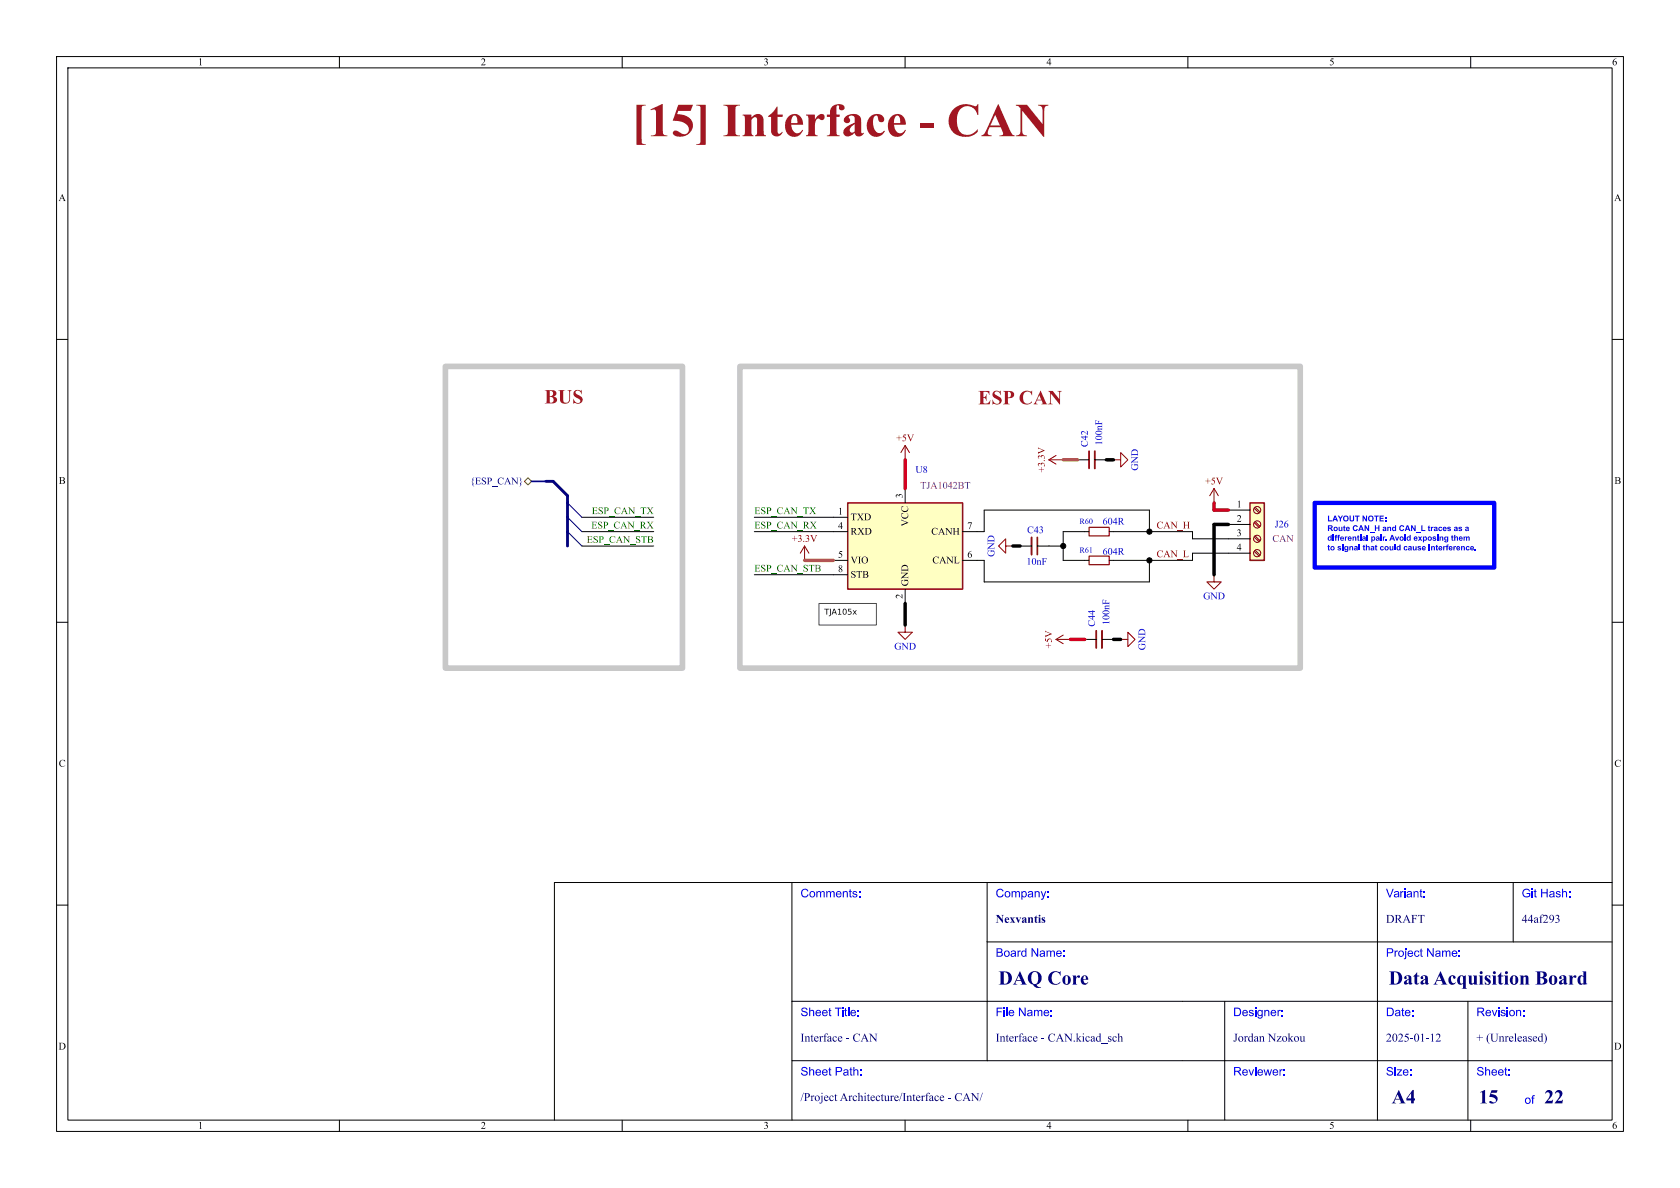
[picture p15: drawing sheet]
<svg xmlns="http://www.w3.org/2000/svg" width="297mm" height="210mm" viewBox="0 0 297 210" stroke-linecap="round" stroke-linejoin="round" font-family="sans-serif">
<defs><g id="words">
<text font-size="8.4" fill="#a21622" x="111.6" y="26.3">[15]Interface- CAN</text>
<g font-size="3.5" fill="#a21622">
<text x="96.2" y="71.8">BUS</text>
<text x="172.9" y="71.9">ESPCAN</text>
</g>
<g font-size="3.5" fill="#00007f">
<text x="176.5" y="174.9">DAQ Core</text>
<text x="245.5" y="174.9">DataAcquisitionBoard</text>
<text x="246" y="195.9">A4</text>
<text x="261.4" y="196">15</text>
<text x="273" y="196">22</text>
</g>
<g font-size="2.1" fill="#00f">
<text x="141.5" y="159.2">Comments:</text>
<text x="176" y="159.2">Company:</text>
<text x="245" y="159.2">Variant:</text>
<text x="269" y="159.2">Git Hash:</text>
<text x="176" y="169.7">Board Name:</text>
<text x="245" y="169.7">Project Name:</text>
<text x="141.5" y="180.2">Sheet Title:</text>
<text x="176" y="180.2">File Name:</text>
<text x="218" y="180.2">Designer:</text>
<text x="245" y="180.2">Date:</text>
<text x="261" y="180.2">Revision:</text>
<text x="141.5" y="190.7">Sheet Path:</text>
<text x="218" y="190.7">Reviewer:</text>
<text x="245" y="190.7">Size:</text>
<text x="261" y="190.7">Sheet:</text>
<text x="269.5" y="195.7">of</text>
</g>
<g font-size="2.1" fill="#00007f">
<text x="176" y="163.7">Nexvantis</text>
<text x="245" y="163.7">DRAFT</text>
<text x="269" y="163.7">44af293</text>
<text x="141.5" y="184.7">Interface- CAN</text>
<text x="176" y="184.7">Interface- CAN.kicad_sch</text>
<text x="218" y="184.7">JordanNzokou</text>
<text x="245" y="184.7">2025-01-12</text>
<text x="261" y="184.7">+ (Unreleased)</text>
<text x="141.5" y="195.2">/ProjectArchitecture/Interface- CAN/</text>
</g>
<g font-size="1.8">
<text x="35" y="12">1</text>
<text x="85" y="12">2</text>
<text x="135" y="12">3</text>
<text x="185" y="12">4</text>
<text x="235" y="12">5</text>
<text x="285" y="12">6</text>
<text x="10.3" y="36">A</text>
<text x="285.3" y="36">A</text>
<text x="10.4" y="86">B</text>
<text x="159.8" y="88.1" transform="rotate(-90 159.8 88.1)">3</text>
<text x="218.6" y="89.9">1</text>
<text x="285.4" y="86">B</text>
<text x="148.1" y="91.2">1</text>
<text x="148.1" y="93.7">4</text>
<text x="150.4" y="92.4">TXD</text>
<text x="150.4" y="95">RXD</text>
<text x="161" y="93.1" transform="rotate(-90 161 93.1)">VCC</text>
<text x="164.6" y="95">CANH</text>
<text x="171" y="93.7">7</text>
<text x="218.6" y="92.5">2</text>
<text x="218.6" y="95">3</text>
<text x="148.1" y="98.8">5</text>
<text x="148.1" y="101.3">8</text>
<text x="150.4" y="100">VIO</text>
<text x="164.8" y="100">CANL</text>
<text x="171" y="98.8">6</text>
<text x="218.6" y="97.5">4</text>
<text x="150.4" y="102.6">STB</text>
<text x="159.8" y="105.9" transform="rotate(-90 159.8 105.9)">2</text>
<text x="161" y="103.6" transform="rotate(-90 161 103.6)">GND</text>
<text x="10.4" y="136">C</text>
<text x="285.4" y="136">C</text>
<text x="10.3" y="186">D</text>
<text x="285.3" y="186">D</text>
<text x="35" y="200">1</text>
<text x="85" y="200">2</text>
<text x="135" y="200">3</text>
<text x="185" y="200">4</text>
<text x="235" y="200">5</text>
<text x="285" y="200">6</text>
</g>
<g font-size="1.8" fill="#840000">
<text x="158.4" y="78.5">+5V</text>
<text x="185.1" y="83.5" transform="rotate(-90 185.1 83.5)">+3.3V</text>
<text x="213" y="86.1">+5V</text>
<text x="204.5" y="93.6">CAN_H</text>
<text x="140" y="96.2">+3.3V</text>
<text x="204.5" y="98.7">CAN_L</text>
<text x="186.4" y="114.6" transform="rotate(-90 186.4 114.6)">+5V</text>
</g>
<g font-size="1.8" fill="#0000c2">
<text x="192.8" y="79" transform="rotate(-90 192.8 79)">C42</text>
<text x="195.3" y="78.7" transform="rotate(-90 195.3 78.7)">100nF</text>
<text x="201.6" y="83.2" transform="rotate(-90 201.6 83.2)">GND</text>
<text x="161.8" y="84">U8</text>
<text x="181.6" y="94.7">C43</text>
<text x="194.9" y="93.2">604R</text>
<text x="225.4" y="93.7">J26</text>
<text x="176.2" y="98.4" transform="rotate(-90 176.2 98.4)">GND</text>
<text x="181.5" y="100.3">10nF</text>
<text x="194.9" y="98.5">604R</text>
<text x="212.7" y="106.4">GND</text>
<text x="194" y="110.8" transform="rotate(-90 194 110.8)">C44</text>
<text x="196.6" y="110.5" transform="rotate(-90 196.6 110.5)">100nF</text>
<text x="158.1" y="115.3">GND</text>
<text x="202.9" y="115" transform="rotate(-90 202.9 115)">GND</text>
</g>
<text font-size="1.8" fill="#000084" x="83.1" y="86.1">{ESP_CAN}</text>
<g font-size="1.8" fill="#840084">
<text x="162.7" y="86.8">TJA1042BT</text>
<text x="224.9" y="96.2">CAN</text>
</g>
<g font-size="1.8" fill="#008400">
<text x="104.5" y="93.6">ESP_CAN_RX</text>
<text x="104.6" y="91.1">ESP_CAN_TX</text>
<text x="133.3" y="93.6">ESP_CAN_RX</text>
<text x="133.3" y="91.1">ESP_CAN_TX</text>
<text x="103.7" y="96.2">ESP_CAN_STB</text>
<text x="133.3" y="101.3">ESP_CAN_STB</text>
</g>
<g font-size="1.4" fill="#0000c2">
<text x="190.8" y="93">R60</text>
<text x="190.8" y="98.1">R61</text>
</g>
<g font-size="1.4" fill="#00f">
<text x="234.7" y="94.4">Route CAN_H and CAN_L traces as a</text>
<text x="234.7" y="96.2">differential pair. Avoid exposing them</text>
<text x="234.7" y="97.9">to signal that could cause interference.</text>
</g>
</g></defs>
<g fill="none" stroke="#000" stroke-width=".18">
<path d="M10 10h277v190h-277zM12 12h273v186h-273zM60 10v2M110 10v2M160 10v2M210 10v2M260 10v2M10 60h2M285 60h2M10 110h2M285 110h2M140 156v42"/>
<path d="M174.5 156v31.5M243.5 156v42M267.5 156v10.5M285 156h-187v42M10 160h2M140 177h145M174.5 166.5h110.5M216.5 177v21M259.5 177v21M285 160h2M60 198v2M110 198v2"/>
<path d="M140 187.5h145M160 198v2M210 198v2M260 198v2"/>
</g>
<g fill="#fff">
<path d="M144.8 106.7h10.1v3.8h-10.1z"/>
<path d="M232.4 88.9h31.8v11.4h-31.8z"/>
</g>
<path d="M186.7 113l1.3 .8M186.7 113h2.5M188 112.3l-1.3 .7" fill="none" stroke="#840000" stroke-width=".18"/>
<path d="M189.2 113h.1" fill="none" stroke="#000" stroke-width=".18"/>
<path d="M149.9 88.9h20.3v15.2h-20.3z" fill="#ffffc2"/>
<path d="M149.9 88.9h20.3v15.2h-20.3z" fill="none" stroke="#840000" stroke-width=".25"/>
<g fill="none" stroke="#000" stroke-width=".18">
<path d="M142.2 99.1h.1M147.3 91.4h2.6M147.3 94h2.6M147.3 99.1h2.6M160 81.3h.1M160 86.4v2.5M170.2 94h2.5M170.2 99.1h2.5M188 81.3h.1M190.5 81.3h2M193.5 81.3h2.1M196.8 81.3h.1"/>
<path d="M147.3 101.6h2.6M160 110.5h.1M160 104.1v2.6M191.8 113h2M194.8 113h2"/>
</g>
<path d="M160 78.7l-.7 1.3M160 78.7l.8 1.3M160 78.7v2.6M142.2 96.5l-.7 1.3M142.2 96.5l.8 1.3M142.2 96.5v2.6M185.4 81.3l1.3 .7M185.4 81.3h2.6M186.7 80.5l-1.3 .8M196.8 81.3h1.3v-1.3l1.3 1.3-1.3 1.3v-1.3M160 110.5v1.3h1.3l-1.3 1.2-1.3-1.2h1.3" fill="none" stroke="#840000" stroke-width=".18"/>
<path d="M192.5 79.8v3M193.8 111.5v3.1" fill="none" stroke="#840000" stroke-width=".3"/>
<path d="M193.5 79.8v3M194.8 111.5v3.1" fill="none" stroke="#840000" stroke-width=".33"/>
<path d="M221 88.9h2.5v10.2h-2.5z" fill="#ffffc2"/>
<path d="M221 88.9h2.5v10.2h-2.5z" fill="none" stroke="#840000" stroke-width=".25"/>
<g fill="none" stroke="#840000" stroke-width=".18">
<path d="M177.8 96.5v-1.2l-1.3 1.2 1.3 1.3v-1.3h1.3M214.6 86.4l-.7 1.2M214.6 86.4l.8 1.2M214.6 86.4v2.5M221.7 89.8l.9 .9M221.7 92.4l.9 .8M221.7 94.9l.9 .9M221.7 97.5l.9 .8M221.9 89.7l.9 .8M221.9 92.2l.9 .8M221.9 94.7l.9 .9M221.9 97.3l.9 .8"/>
<path d="M198.1 113h1.3v-1.2l1.3 1.2-1.3 1.3v-1.3M214.6 101.6v1.3h1.3l-1.3 1.2-1.2-1.2h1.2"/>
<circle cx="222.2" cy="95.2" r=".63"/>
<circle cx="222.2" cy="90.2" r=".63"/>
<circle cx="222.2" cy="97.8" r=".63"/>
<circle cx="222.2" cy="92.7" r=".63"/>
</g>
<g fill="none" stroke="#000" stroke-width=".18">
<path d="M102.9 96.5h12.7M102.9 94h12.7M102.9 91.4h12.7M133.3 94h14M133.3 91.4h14M172.7 94h1.3v-3.8h29.2v3.8M172.7 99.1h1.3v3.8h29.2v-3.8M179.1 96.5h.1M180.3 96.5h2.1M183.4 96.5h4.6M192.5 94h-4.5v5.1h4.5M196.1 94h14.7v1.3h10.2"/>
<path d="M214.6 88.9h.1M217.2 90.2h3.8M217.2 92.7h3.8M221 97.8h-10.2v1.3h-14M133.3 101.6h14M198.1 113h.1M214.6 101.6h.1"/>
</g>
<path d="M183.4 95v3" fill="none" stroke="#840000" stroke-width=".3"/>
<path d="M182.4 95v3" fill="none" stroke="#840000" stroke-width=".33"/>
<path d="M192.5 93.2h3.6v1.5h-3.6zM192.5 98.3h3.6v1.5h-3.6z" fill="none" stroke="#840000" stroke-width=".2"/>
<path d="M92.7 85.1l.6-.6 .7 .6-.7 .6z" fill="none" stroke="#725600" stroke-width=".18"/>
<path d="M96.5 85.1h1.3l2.5 2.5v8.9" fill="none" stroke="#000084" stroke-width=".51"/>
<path d="M94 85.1h2.5" fill="none" stroke="#000084" stroke-width=".3"/>
<path d="M179.1 96.5h1.2M195.6 81.3h1.2M217.2 92.7h-2.6v8.9M160 106.7v3.8M196.8 113h1.3" fill="none" stroke="#000" stroke-width=".61"/>
<path d="M160 81.3v5.1M214.6 88.9v1.3h2.6M189.2 113h2.6" fill="none" stroke="#d40020" stroke-width=".61"/>
<path d="M142.2 99.1h5.1M188 81.3h2.5" fill="none" stroke="#dc8e00" stroke-width=".61"/>
<path d="M100.3 91.4l2.6 2.6M100.3 94l2.6 2.5M100.3 88.9l2.6 2.5" fill="none" stroke="#000084" stroke-width=".18"/>
<path d="M144.8 106.7h10.1v3.8h-10.1z" fill="none" stroke="#484848" stroke-width=".18"/>
<path d="M145.7 107.6h.9v.1h-.4v.9h-.1v-.9h-.4zM146.7 107.6h.2v1.1l-.1 .2h-.3l.2-.2zM147.4 107.6h.2l.4 1h-.2l-.1-.2h-.5v.2h-.2l.2-.3h.5l-.2-.5-.2 .5h-.1zM148.1 107.7l.4-.1v.9h.2v.1h-.6v-.1h.3v-.8l-.3 .1zM149.1 107.7l.1-.1a.52 .52 0 0 1 .5 .5 .52 .52 0 0 1-.5 .5l-.2-.3v-.2h.1a.27 .27 0 0 0 .2 .5 .27 .27 0 0 0 .2-.5 .27 .27 0 0 0-.2-.4 .27 .27 0 0 0-.2 .4h-.1zM149.9 107.6h.6v.1h-.4v.3a.36 .36 0 0 1 .4 .2 .36 .36 0 0 1-.1 .4 .36 .36 0 0 1-.5-.1 .29 .29 0 0 0 .4 .1 .29 .29 0 0 0 0-.4 .29 .29 0 0 0-.4-.1zM150.7 107.9h.2l.2 .2 .2-.2h.2l-.3 .3 .3 .4h-.2l-.2-.3-.2 .3h-.2l.3-.4z" fill="#000"/>
<path d="M232.4 88.9h31.8v11.4h-31.8z" fill="none" stroke="#00f" stroke-width=".76"/>
<g fill="#00f">
<path d="M234.8 91.2h.2v.8h.5v.2h-.7z"/>
<path d="M235.9 91.1h.2l.4 1.1h-.2l-.1-.3h-.4l-.1 .3h-.2l.2-.4h.5l-.2-.4-.1 .4h-.2z"/>
<path d="M236.5 91.1h.2l.3 .5 .2-.5h.2l-.3 .6v.5h-.2v-.5z"/>
<path d="M237.6 91.3a.51 .51 0 0 1 .8 0 .51 .51 0 0 1-.3 .8 .51 .51 0 0 1-.7-.4h.2a.32 .32 0 0 0 .5 .3 .32 .32 0 0 0 0-.6l-.3-.1-.2 .4h-.2z"/>
<path d="M238.6 91.1h.2v.6a.22 .22 0 0 0 .2 .3 .22 .22 0 0 0 .2-.3v-.6h.2v.8a.41 .41 0 0 1-.4 .3 .41 .41 0 0 1-.4-.3z"/>
<path d="M239.5 91.1h.8v.2h-.3v.9h-.2v-.9h-.3z"/>
<path d="M240.9 91.1h.2l.4 .7v-.7h.2v1.1h-.2l-.4-.7v.7h-.2z"/>
<path d="M242 91.3a.51 .51 0 0 1 .8 0 .51 .51 0 0 1-.3 .8 .51 .51 0 0 1-.6-.4h.2a.32 .32 0 0 0 .4 .3 .32 .32 0 0 0 .1-.6l-.4-.1-.1 .4h-.2z"/>
<path d="M242.9 91.1h.8v.2h-.3v.9h-.2v-.9h-.3z"/>
<path d="M243.9 91.1h.7v.2h-.5v.2h.5v.2h-.5v.3h.5v.2h-.7z"/>
<path d="M244.9 91.4h.2v.2h-.2z"/>
<path d="M244.9 92h.2v.2h-.2z"/>
<path d="M234.8 92.9h.4a.3 .3 0 0 1 .4 .2 .3 .3 0 0 1-.3 .3l.4 .5h-.3l-.4-.5v.5h-.2v-.6h.5l.1-.1-.4-.2v.3h-.2z"/>
<path d="M237.5 93l.2-.1v.2h.2l-.2 .5 .2 .3-.3-.1-.2-.5z"/>
<path d="M239.3 93l.5-.1 .2 .2-.2 .1a.28 .28 0 0 0-.4 0 .28 .28 0 0 0 0 .4 .28 .28 0 0 0 .4 0h.2a.5 .5 0 0 1-.7 .2 .5 .5 0 0 1 0-.8z"/>
<path d="M240.5 92.9h.2l.4 1h-.2l-.1-.3h-.4l-.1 .3h-.2l.2-.4h.5l-.2-.4-.1 .4h-.2z"/>
<path d="M241.2 92.9h.2l.5 .6v-.6h.1v1h-.2l-.4-.7v.7h-.2z"/>
<path d="M243.1 92.9h.2v.4h.4v-.4h.2v1h-.2v-.5h-.4v.5h-.2z"/>
<path d="M246.2 93.2l.2-.1 .2 .1v-.3h.2v1h-.2v-.1l-.3 .1-.2-.4h.2v.1a.18 .18 0 0 0 .3 0 .18 .18 0 0 0 0-.2 .18 .18 0 0 0-.3 0l-.2 .1z"/>
<path d="M247.5 93l.5-.1 .2 .2-.2 .1a.28 .28 0 0 0-.4 0 .28 .28 0 0 0 0 .4 .28 .28 0 0 0 .4 0h.2a.5 .5 0 0 1-.7 .2 .5 .5 0 0 1 0-.8z"/>
<path d="M248.7 92.9h.2l.4 1h-.2l-.1-.3h-.4l-.1 .3h-.2l.2-.4h.5l-.2-.4-.1 .4h-.2z"/>
<path d="M249.5 92.9h.2l.4 .6v-.6h.2v1h-.2l-.5-.7v.7h-.1z"/>
<path d="M251.3 92.9h.2v.8h.5v.2h-.7z"/>
<path d="M252.5 93l.2-.1v.2h.1l-.1 .5 .2 .3-.4-.1-.1-.5z"/>
<path d="M234.8 94.9l.2-.1 .2 .1v-.3h.2v1h-.1v-.1l-.4 .1-.2-.4h.2v.1a.18 .18 0 0 0 .3 0 .18 .18 0 0 0 0-.2 .18 .18 0 0 0-.3 0l-.2 .1z"/>
<path d="M236.1 94.6h.3l-.2 .1 .2 .3h-.2v.6h-.2v-.6h-.1z"/>
<path d="M236.6 94.6h.3l-.2 .1 .2 .3h-.2v.6h-.2v-.6h-.1z"/>
<path d="M240 94.7l.2-.1v.2h.1l-.1 .5 .1 .3-.3-.1-.1-.5z"/>
<path d="M241.6 94.6h.2v1h-.2z"/>
<path d="M246 94.6h.2l.4 1h-.2l-.1-.3h-.4l-.1 .3h-.2l.2-.4h.5l-.2-.4-.1 .4h-.2z"/>
<path d="M248.8 94.9l.2-.1 .2 .1v-.3h.2v1h-.2v-.1l-.3 .1-.2-.4h.2v.1a.18 .18 0 0 0 .2 0 .18 .18 0 0 0 0-.2 .18 .18 0 0 0-.2 0l-.2 .1z"/>
<path d="M256.6 94.7l.2-.1v.2h.2l-.2 .5 .2 .3-.4-.1-.1-.5z"/>
<path d="M257.1 94.6h.2v.3l.2-.1 .2 .1 .1 .7h-.2v-.6h-.2l-.1 .1v.5h-.2z"/>
<path d="M234.8 96.4l.2-.1v.2h.1l-.1 .5 .1 .3-.3-.1-.1-.5z"/>
<path d="M240.2 96.3h.2v1h-.2z"/>
<path d="M241 96.4l.2-.1v.2h.1l-.1 .5 .2 .3-.4-.1-.1-.5z"/>
<path d="M241.5 96.3h.2v.3l.2-.1 .2 .1v.7h-.1l-.1-.6h-.1l-.1 .1v.5h-.2z"/>
<path d="M243.1 96.4l.2-.1v.2h.2l-.2 .5 .2 .3-.3-.1-.1-.5z"/>
<path d="M246.5 96.3h.2v1h-.2z"/>
<path d="M247 96.6l.2-.1 .2 .1v-.3h.2v1h-.2v-.1l-.3 .1-.2-.4h.2v.1a.18 .18 0 0 0 .3 .1 .18 .18 0 0 0-.1-.3 .18 .18 0 0 0-.2 0l-.2 .1z"/>
<path d="M253.9 96.4l.2-.1v.2h.1l-.1 .5 .1 .3-.3-.1-.1-.5z"/>
<path d="M255.8 96.3h.3l-.2 .1 .2 .3h-.2v.6h-.2v-.6h-.1z"/>
</g>
<path d="M78.7 64.8h41.9v53.3h-41.9zM130.8 64.8h99.1v53.3h-99.1z" fill="none" stroke="#c8c8c8" stroke-width="1"/>
<g fill="#000" stroke="#000" stroke-width=".18">
<circle cx="188" cy="96.5" r=".46"/>
<circle cx="203.2" cy="99.1" r=".46"/>
<circle cx="203.2" cy="94" r=".46"/>
</g>
<use href="#words"/>
</svg>
